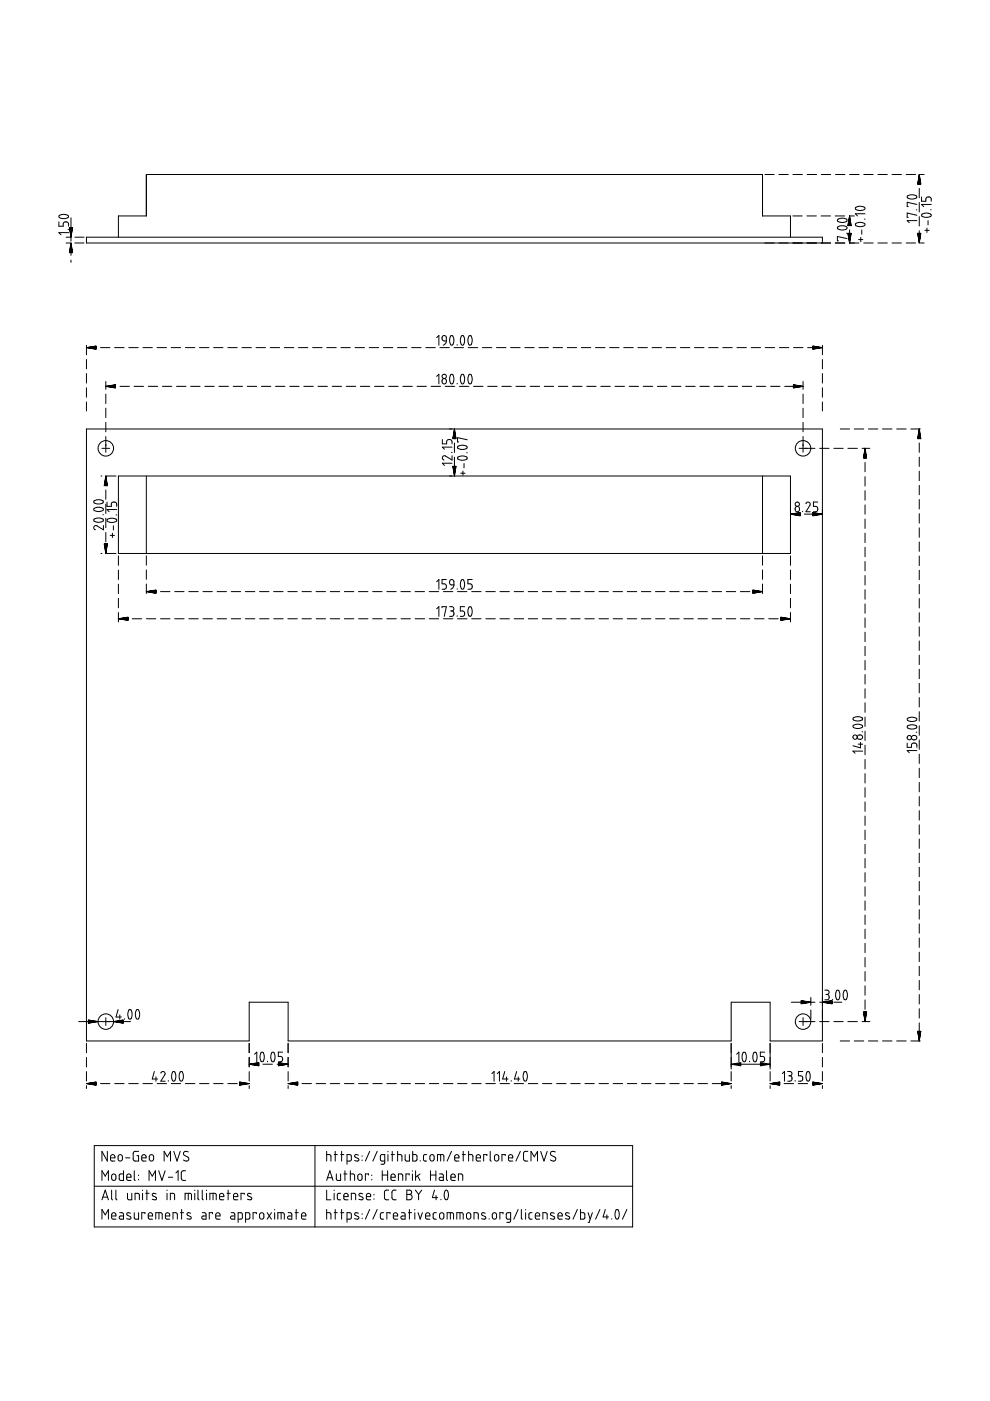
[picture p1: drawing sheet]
<svg xmlns="http://www.w3.org/2000/svg" width="210mm" height="297mm" viewBox="0 0 210 297" stroke-linecap="round" stroke-linejoin="round" font-family="sans-serif">
<g fill="none" stroke="#000" stroke-width=".21">
<path d="M162.2 37h1.9M165.1 37h2M168.1 37h2M171.1 37h2M174.1 37h2M177.1 37h2M180.1 37h2M183.1 37h2M186.1 37h2M189.1 37h2M192.1 37h2M194.9 37v1.9"/>
<path d="M194.9 39.9v2M195.1 37h.8M12.5 47.1v.9h.9v-.6l.3-.3h.5l.2 .1 .1 .8M12.6 45.7l.8-.3 .9 .2a.37 .37 0 0 1 .2 .5 .37 .37 0 0 1-.5 .2l-1.2-.1-.3-.2zM14 51.5h.9M14 50.3h.9M14.4 48.6h.1M14.5 49.3h-2l.4 .5M15 46.2v1.9M15 49.1v2M15 52.1v2M15 55.1v.5"/>
<path d="M15.9 51.5h1.9M15.9 50.3h1.9M25.1 50.3v-4.5h5.9v-8.8h130.7v8.8h5.9v4.5M168.1 45.8h2M171.1 45.8h2M174.1 45.8h2M174.4 51.5v-1.2h-156.1v1.2h157.8M177.1 51.5h2M177.1 45.8h2M177.6 48.1l.8-.2 .9 .1a.38 .38 0 0 1 .3 .5 .38 .38 0 0 1-.5 .2l-.7 .1-.5-.2a.3 .3 0 0 1-.3-.1 .3 .3 0 0 1 0-.4zM177.7 46.5l.8-.3 .9 .2a.38 .38 0 0 1 .1 .5 .38 .38 0 0 1-.5 .2l-1.1-.1a.31 .31 0 0 1-.3-.2 .31 .31 0 0 1 .1-.3zM179.5 49.4h.1"/>
<path d="M179.6 50.6l-2.1-.5v1h.3M180.1 51.5h2M180.1 45.8h1M180.1 45.8v2M180.1 48.7v2M181.4 47.4l.9-.3 .8 .2a.39 .39 0 0 1 .2 .5 .39 .39 0 0 1-.5 .2l-1.1-.1-.3-.1zM181.4 44l.7-.3 1 .2a.36 .36 0 0 1 .3 .4 .36 .36 0 0 1-.5 .3h-.7l-.6-.1-.2-.2zM182 50.8h.9M182.5 50.3v.9M182.7 48.7v1M183.1 51.5h2M183.3 46.5h.1"/>
<path d="M183.4 45.3h-2l.4 .5M186.1 51.5h2M189.1 51.5h2M192.1 51.5h2M192.4 41.6l.8-.3 .8 .1a.38 .38 0 0 1 .4 .5 .38 .38 0 0 1-.6 .2l-.6 .1-.6-.1-.2-.2zM194.3 44.5h.1M194.4 43.3l-2.1-.4v.9h.3M194.4 45.6l-2.1-.4v.9h.3M194.4 46.8h-2.1l.5 .4M194.9 42.9v2M194.9 45.9v2M194.9 48.9v2"/>
<path d="M195.1 51.5h.8M195.4 41.8v.9h.9v-.6l.3-.3h.5l.3 .1v.8M195.5 45.4l.8-.2 .9 .1a.43 .43 0 0 1 .1 .6 .43 .43 0 0 1-.5 .2l-1.1-.1a.32 .32 0 0 1-.3-.2 .32 .32 0 0 1 .1-.4zM196.1 48.8h.9M196.5 48.4v.9M196.8 46.8v.9M197.3 44.5h.1M197.4 43.3h-2l.5 .5M18.3 73.2v2M18.3 76.2v2M18.3 79.2v2M18.3 73.7h2"/>
<path d="M21.3 73.7h2M24.3 73.7h2M27.3 73.7h2M30.3 73.7h2M33.3 73.7h2M36.3 73.7h2M39.3 73.7h2M42.3 73.7h2M45.3 73.7h2M48.3 73.7h2M51.3 73.7h2M54.3 73.7h2"/>
<path d="M57.3 73.7h2M60.3 73.7h2M63.3 73.7h2M66.3 73.7h2M69.3 73.7h2M72.3 73.7h2M75.3 73.7h2M78.3 73.7h2M81.3 73.7h2M84.3 73.7h2M87.3 73.7h2M90.3 73.7h2"/>
<path d="M92.6 71.6l.4-.5v2.1M92.6 79.8l.4-.4v2M93.3 73.7h2M93.8 71.3l.3-.2 .5 .2v1h-.5l-.3-.2zM94.6 72.3l-.1 .5-.5 .4M95.5 71.2a.53 .53 0 0 1 .6 .2 .53 .53 0 0 1 .1 .6l-.1 .8a.39 .39 0 0 1-.5 .4 .39 .39 0 0 1-.2-.6l-.1-.7zM95.5 79.5a.53 .53 0 0 1 .6 .1 .53 .53 0 0 1 .1 .6l-.1 .8a.39 .39 0 0 1-.5 .4 .39 .39 0 0 1-.2-.5l-.1-.8zM96.3 73.7h2M96.9 73.1v.1M97.8 71.2a.54 .54 0 0 1 .6 .2 .54 .54 0 0 1 .1 .6l-.1 .8a.39 .39 0 0 1-.5 .4 .39 .39 0 0 1-.2-.6l-.1-.8zM97.8 79.5a.54 .54 0 0 1 .6 .1 .54 .54 0 0 1 .1 .6l-.1 .8a.39 .39 0 0 1-.5 .4 .39 .39 0 0 1-.2-.5l-.1-.8zM99.3 73.7h2"/>
<path d="M99.4 71.2a.59 .59 0 0 1 .7 .8l-.1 .8a.38 .38 0 0 1-.5 .4 .38 .38 0 0 1-.2-.6l-.1-.7zM99.4 79.4a.59 .59 0 0 1 .7 .8l-.1 .8a.38 .38 0 0 1-.5 .4 .38 .38 0 0 1-.2-.5l-.1-.8zM102.3 73.7h2M105.3 73.7h2M108.3 73.7h2M111.3 73.7h2M114.3 73.7h2M117.3 73.7h2M120.3 73.7h2M123.3 73.7h2M126.3 73.7h2M129.3 73.7h2"/>
<path d="M132.2 73.7h2.1M135.3 73.7h2M138.3 73.7h2M141.2 73.7h2.1M144.3 73.7h2M147.3 73.7h1.9M150.2 73.7h2.1M153.2 73.7h2.1M156.3 73.7h1.9M159.3 73.7h1.9M162.2 73.7h2.1M165.2 73.7h2"/>
<path d="M168.3 73.7h1.9M171.2 73.7h2M174.2 73.7h.2M174.4 73.2v2M174.4 76.2v2M174.4 79.2v2M18.3 91h156.1v129.7h-11.1v-8.2h-8.3v8.2h-93.9v-8.2h-8.3v8.2h-34.5zM18.3 82.2v2M18.3 85.2v1.9M21.6 95.1h1.7M22.4 80.9v1.6M22.4 83.5v2.1"/>
<path d="M22.4 86.6v1.9M22.4 89.5v2M22.4 92.5v3.4M22.4 81.9h2M25.4 81.9h2M28.4 81.9h2M31.4 81.9h2M34.4 81.9h2M37.4 81.9h2M40.4 81.9h2M43.4 81.9h2M46.4 81.9h2"/>
<path d="M49.4 81.9h2M52.4 81.9h2M55.4 81.9h2M58.4 81.9h2M61.4 81.9h2M64.4 81.9h2M67.4 81.9h2M70.4 81.9h2M73.4 81.9h2M76.4 81.9h2M79.4 81.9h2M82.4 81.9h2"/>
<path d="M85.4 81.9h2M88.4 81.9h2M91.4 81.9h2M93.8 93.2v.9h.9v-.6l.4-.3 .6 .1 .1 .8M93.9 80.3h.4l.3 .3v.5l-.3 .3h-.3l-.2-.2-.1-.6zM94.4 81.9h2M95.7 95.9h.1M95.8 96.6v.9l-1.4-.9-.4 .1-.2 .5 .3 .3M95.8 98.2h-2l.4 .5M95.8 94.8h-2l.4 .4M96.4 90.9v2M96.4 93.9v2"/>
<path d="M96.4 96.9v2M96.4 99.9v1M96.9 81.3v.1M97.1 96.9l.8-.2 .8 .1a.38 .38 0 0 1 .3 .5 .38 .38 0 0 1-.5 .2h-1.1a.34 .34 0 0 1-.3-.2 .34 .34 0 0 1 0-.4zM97.1 94.6l.8-.2 .9 .2a.36 .36 0 0 1 .2 .4 .36 .36 0 0 1-.4 .2l-.8 .1-.5-.2a.3 .3 0 0 1-.3-.1 .3 .3 0 0 1 .1-.4zM97.4 81.9h2M98.1 99.9v.9M98.4 98.3v.9M99 96h.1M99.1 93.2l-2.1-.4v.9h.2M100.4 81.9h2M103.4 81.9h2"/>
<path d="M106.4 81.9h2M109.4 81.9h2M112.4 81.9h2M115.4 81.9h2M118.4 81.9h2M121.4 81.9h2M124.4 81.9h2M127.4 81.9h2M130.4 81.9h2M133.4 81.9h2M136.4 81.9h2M139.4 81.9h2"/>
<path d="M142.4 81.9h2M145.4 81.9h2M148.4 81.9h2M151.4 81.9h2M154.4 81.9h2M157.4 81.9h2M160.4 81.9h2M163.4 81.9h2M166.4 81.9h2M169.4 81.9h.9M169.4 95.1h3.4M170.3 80.9v1.6"/>
<path d="M170.3 83.5v2.1M170.3 86.6v1.9M170.3 89.5v2M170.3 92.5v3.4M173.8 95.1h2M174.4 82.2v2M174.4 85.2v1.9M176.8 95.1h2M178.2 91h1.9M179.8 95.1h2M181.1 91h2M182.8 95.1h1.6"/>
<path d="M183.4 95v2M183.4 98v2M184.1 91h2M187.1 91h2M190.1 91h2M193.1 91h2M194.9 91v1.9M194.9 93.9v2M194.9 96.9v2M194.9 99.9v2M19.9 110.1l.7-.3 1 .1a.39 .39 0 0 1 .3 .5 .39 .39 0 0 1-.5 .3l-1.2-.1-.3-.2zM19.9 107.8l.8-.3 .9 .2a.36 .36 0 0 1 .3 .4 .36 .36 0 0 1-.5 .3l-.7 .1-.6-.2-.2-.2z"/>
<path d="M19.9 106.2l.9-.3 .8 .2a.39 .39 0 0 1 .3 .4 .39 .39 0 0 1-.5 .3l-1.2-.1-.3-.1zM21.4 117.3h.2M21.4 100.9h.2M21.8 109.1h.1M21.9 111.4v.9l-1.5-.9-.3 .1-.2 .3v.3l.3 .2M22.4 100.9v2M22.4 103.9v2M22.4 106.9v2M22.4 109.9v2M22.4 112.9v2M22.4 115.9v1.4M22.6 117.3h2"/>
<path d="M22.6 100.9h2M22.7 106.4v1h.9v-.7l.4-.3 .6 .2 .1 .8M22.7 110.2l.7-.3 1 .1a.39 .39 0 0 1 .3 .5 .39 .39 0 0 1-.5 .2h-1.2l-.3-.3zM23.4 113.5h.9M23.8 113.1v.9M24 111.5v.9M24.6 109.2h.1M24.7 108h-2l.4 .5M25.1 100.9h142.5v16.4h-142.5zM25.1 117.9v2M31 100.9v16.4M31 117.9v1.9"/>
<path d="M97.7 100.3h.9M161.7 100.9v16.4M161.7 117.9v1.9M167.6 117.9v2M167.6 109h1.9M168.7 107.5l.4-.1 .3 .2 .1 .5-.2 .3-.3 .1-.3-.2zM170.2 108.4v.1M170.5 109h2.1M170.9 106.8l.1-.2 .4-.2 .4 .4-.9 1.7h.9M173.4 106.4h-.9v1h.6l.3 .3-.2 .7-.7 .1M173.5 109h.9M183.4 101v2"/>
<path d="M183.4 104v2M183.4 107v2M183.4 110v2M183.4 113v2M183.4 116v2M183.4 119v2M194.9 102.9v2M194.9 105.9v2M194.9 108.9v2M194.9 111.9v2M194.9 114.9v2M194.9 117.9v2"/>
<path d="M25.1 120.9v2M25.1 123.9v2M25.1 126.9v2M25.1 129.9v2M25.1 131.2h2M28 131.2h2M31 120.8v2M31 123.8v2M31 125.4h2M31.1 131.2h1.9M34 131.2h2M34 125.4h2"/>
<path d="M37 131.2h2M37 125.4h2M40 125.4h2M40 131.2h2M43 131.2h2M43 125.4h2M46 131.2h2M46 125.4h2M49 125.4h2M49 131.2h2M52 131.2h2M52 125.4h2"/>
<path d="M55 131.2h2M55 125.4h2M58 125.4h2M58 131.2h2M61 131.2h2M61 125.4h2M64 131.2h2M64 125.4h2M67 125.4h2M67 131.2h2M70 131.2h2M70 125.4h2"/>
<path d="M73 131.2h2M73 125.4h2M76 125.4h2M76 131.2h2M79 131.2h2M79 125.4h2M82 131.2h2M82 125.4h2M85 125.4h2M85 131.2h2M88 131.2h2M88 125.4h2"/>
<path d="M91 131.2h2M91 125.4h2M92.6 123.3l.4-.4v2M92.6 129.1l.4-.5v2.1M93.7 128.9v-.3h.9l-.4 2.1M94 125.4h2M94 131.2h2M94.6 122.9h-.9v.9h.7l.2 .4-.1 .6-.8 .1M95.3 128.6h.6l.3 .3-.1 .5-.3 .1M95.4 123l.3-.1 .4 .1 .1 1h-.5l-.3-.2-.1-.5zM95.5 129.5h.3M95.8 129.5l.4 .4v.4l-.3 .4h-.6"/>
<path d="M96.2 124l-.2 .6-.5 .3M96.9 124.8v.1M96.9 130.6v.1M97 131.2h2M97 125.4h2M97.9 122.9h.3l.2 .4 .1 .8-.1 .6a.38 .38 0 0 1-.6 .2 .38 .38 0 0 1-.1-.5l-.1-.8zM98.5 128.6h-.9v.9l.6 .1 .3 .3-.1 .6-.8 .2M99.4 128.7a.59 .59 0 0 1 .7 .8l-.1 .8a.38 .38 0 0 1-.5 .4 .38 .38 0 0 1-.2-.6l-.1-.7zM100 131.2h2M100 125.4h2M100.1 122.9h-.9v.9h.7l.2 .4-.2 .7h-.7M103 125.4h2"/>
<path d="M103 131.2h2M106 131.2h2M106 125.4h2M109 131.2h2M109 125.4h2M112 125.4h2M112 131.2h2M115 131.2h2M115 125.4h2M118 131.2h2M118 125.4h2M121 125.4h2"/>
<path d="M121 131.2h2M124 131.2h2M124 125.4h2M127 131.2h2M127 125.4h2M130 125.4h2M130 131.2h2M133 131.2h2M133 125.4h2M136 131.2h2M136 125.4h2M139 125.4h2"/>
<path d="M139 131.2h2M142 131.2h2M142 125.4h2M145 131.2h2M145 125.4h2M148 125.4h2M148 131.2h2M151 131.2h2M151 125.4h2M154 131.2h2M154 125.4h2M157 125.4h2"/>
<path d="M157 131.2h2M160 131.2h2M160 125.4h1.7M161.7 120.8v2M161.7 123.8v2M163 131.2h2M166 131.2h1.6M167.6 120.9v2M167.6 123.9v2M167.6 126.9v2M167.6 129.9v2M183.4 122v2"/>
<path d="M183.4 125v2M183.4 128v2M183.4 131v2M183.4 134v2M183.4 137v2M194.9 120.9v2M194.9 123.9v2M194.9 126.9v2M194.9 129.9v2M194.9 132.9v2M194.9 135.9v2M194.9 138.9v2"/>
<path d="M180.9 152.2l.7-.2 1 .1a.36 .36 0 0 1 .3 .4 .36 .36 0 0 1-.5 .3l-.7 .1-.6-.2-.3-.2zM180.9 153.8l.8-.3 .9 .2a.37 .37 0 0 1 .3 .5 .37 .37 0 0 1-.5 .2l-1.3-.1-.3-.2zM181.9 156l.7-.1 .3 .2v.3l-.3 .3h-.5l-.3-.2zM182 157.8h.9M182.4 157.4v1.2l-1.6-.5M182.8 155.2h.1M182.9 159.3h-2.1l.5 .4M183.4 140v2M183.4 143v2M183.4 146v2M183.4 149v2M183.4 152v2"/>
<path d="M183.4 155v2M183.4 158v2M192.3 157.5v1h1v-.7l.3-.3 .6 .1 .2 .9M192.4 152.4l.8-.3 .8 .1a.38 .38 0 0 1 .4 .5 .38 .38 0 0 1-.6 .2l-1.2-.1-.2-.1zM192.4 153.9l.7-.2 .9 .1a.39 .39 0 0 1 .4 .5 .39 .39 0 0 1-.6 .2h-1.1l-.3-.3zM193.4 156.1l.3-.2 .5 .1 .2 .3-.1 .3-.2 .2h-.6l-.2-.3zM194.3 155.3h.1M194.4 159.1h-2.1l.5 .5M194.9 141.9v2M194.9 144.9v2M194.9 147.9v2M194.9 150.9v2"/>
<path d="M194.9 153.9v2M194.9 156.9v2M194.9 159.9v2M183.4 161v2M183.4 164v2M183.4 167v2M183.4 170v2M183.4 173v2M183.4 176v2M183.4 179v2M194.9 162.9v2M194.9 165.9v2"/>
<path d="M194.9 168.9v2M194.9 171.9v2M194.9 174.9v2M194.9 177.9v2M183.4 182v2M183.4 185v2M183.4 188v2M183.4 191v2M183.4 194v2M183.4 197v2M194.9 180.9v2M194.9 183.9v2"/>
<path d="M194.9 186.9v2M194.9 189.9v2M194.9 192.9v2M194.9 195.9v2M194.9 198.9v2M16.7 216.6h2M19.7 216.6h5M22.4 215.8v1.6M25 214l-.4 1.6h1.1M25.4 215.2v.9M25.7 216.6h2M26.4 216v.1"/>
<path d="M27.4 214.1a.64 .64 0 0 1 .6 .8l-.1 .9a.38 .38 0 0 1-.6 .2 .38 .38 0 0 1-.1-.5l-.1-.7zM29 214.1a.64 .64 0 0 1 .6 .8l-.1 .8a.39 .39 0 0 1-.5 .4 .39 .39 0 0 1-.2-.6l-.1-.7zM167.8 212.5h2M169.4 216.6h3.4M170.3 215.8v1.6M170.8 212.5h2M171.9 211.5v1.6M171.9 214.1v2M173.8 216.6h2M173.8 212.5h2M174.9 209.9l.6 .1 .3 .2-.1 .5-.4 .1M175.1 210.8h.2"/>
<path d="M175.3 210.8l.4 .3 .1 .5-.4 .4h-.5M176.5 211.9v.1M176.8 212.5h1.7M176.8 216.6h2M177.4 210a.52 .52 0 0 1 .5 .2 .52 .52 0 0 1 .2 .5l-.1 .9a.39 .39 0 0 1-.5 .4 .39 .39 0 0 1-.3-.6v-.6zM179 210a.54 .54 0 0 1 .6 .2 .54 .54 0 0 1 .1 .6l-.2 .9a.38 .38 0 0 1-.5 .2 .38 .38 0 0 1-.2-.5v-.7zM179.8 216.6h2M182.8 216.6h1.6M183.4 200v2M183.4 203v2M183.4 206v2M183.4 209v2"/>
<path d="M183.4 212v2M183.4 215v1.6M194.9 201.9v2M194.9 204.9v2M194.9 207.9v2M194.9 210.9v2M194.9 213.9v2M194.9 216.9v2M194.9 219.9v.8M18.3 221.2v2M18.3 224.2v2M18.3 227.2v2"/>
<path d="M18.3 230.2v.6M18.3 229.7h2M21.3 229.7h2M24.3 229.7h2M27.3 229.7h2M30.3 229.7h2M32.7 227.2l-.4 1.6h1.1M33.1 228.3v.9M33.3 229.7h2M34.1 227.5l.2-.3h.3l.4 .4-.9 1.6h.9M35.7 229.1v.1M36.3 229.7h2"/>
<path d="M36.6 227.3a.58 .58 0 0 1 .6 .2 .58 .58 0 0 1 .1 .6l-.1 .8a.39 .39 0 0 1-.5 .3 .39 .39 0 0 1-.3-.5v-.8zM38.2 227.3v-.1a.64 .64 0 0 1 .7 .9l-.1 .8a.38 .38 0 0 1-.5 .3 .38 .38 0 0 1-.3-.5v-.7zM39.3 229.7h2M42.3 229.7h2M45.3 229.7h2M48.3 229.7h2M51.3 229.7h1.5M52.8 221.2v2M52.8 224.2v2M52.8 227.2v2M52.8 230.2v.6M52.8 225.6h2"/>
<path d="M54 223.5l.4-.4v2M55.4 223.2a.58 .58 0 0 1 .5 .2 .58 .58 0 0 1 .1 .6l-.1 .8a.39 .39 0 0 1-.5 .3 .39 .39 0 0 1-.2-.5l-.1-.6zM55.8 225.6h2M56.7 225v.1M57.7 223.2v-.1a.64 .64 0 0 1 .6 .9l-.1 .8a.36 .36 0 0 1-.5 .3 .36 .36 0 0 1-.2-.5l-.1-.7zM58.8 225.6h1.9M59.9 223.1h-.9v.9h.6l.3 .4-.2 .7h-.7M61.1 221.2v2M61.1 224.2v2M61.1 227.2v2M61.1 230.2v.6M61.1 229.7h1.9"/>
<path d="M64 229.7h2M67 229.7h2M70 229.7h2M73 229.7h2M76 229.7h2M79 229.7h2M82 229.7h2M85 229.7h2M88 229.7h2M91 229.7h2M94 229.7h2M97 229.7h2"/>
<path d="M100 229.7h2M103 229.7h2M104.3 227.6l.5-.4v2M105.4 227.6l.5-.4v2M106 229.7h2M107 227.2l-.4 1.6h1.1M107.4 228.3v.9M108.4 229.1v.1M109 229.7h2M109.5 227.2l-.4 1.6h1.1M109.9 228.3v.9M111.1 227.3a.59 .59 0 0 1 .6 .2 .59 .59 0 0 1 .1 .6l-.1 .8a.38 .38 0 0 1-.5 .3 .38 .38 0 0 1-.2-.5l-.1-.7z"/>
<path d="M112 229.7h2M115 229.7h2M118 229.7h2M121 229.7h2M124 229.7h2M127 229.7h2M130 229.7h2M133 229.7h2M136 229.7h2M139 229.7h2M142 229.7h2M145 229.7h2"/>
<path d="M148 229.7h2M151 229.7h2M154 229.7h1M155 221.2v5.5M155 227.2v2M155 230.2v.6M155 225.6h8.3M156.2 223.5l.5-.4v2M157.6 223.2v-.1a.64 .64 0 0 1 .6 .9l-.1 .8a.38 .38 0 0 1-.5 .3 .38 .38 0 0 1-.2-.5l-.1-.7zM158.9 225v.1M159.9 223.2a.59 .59 0 0 1 .6 .7l-.1 .9a.38 .38 0 0 1-.5 .3 .38 .38 0 0 1-.2-.5l-.1-.7zM162.1 223.1h-.9v.9h.6l.3 .3-.1 .7-.8 .1"/>
<path d="M163.3 221.2v5.5M163.3 227.2v2M163.3 230.2v.6M163.3 229.7h1.9M165.9 227.6l.4-.4v2M166.2 229.7h2.1M167 227.2h.6l.3 .2v.5l-.5 .2M167.2 228.1h.2M167.4 228.1l.4 .2 .1 .6-.3 .3h-.6M168.6 229.1v.1M169.2 229.7h2M170.2 227.2h-.9v.9h.6l.3 .4-.2 .7h-.7"/>
<path d="M171.1 227.3a.58 .58 0 0 1 .6 .2 .58 .58 0 0 1 .1 .6l-.1 .8a.36 .36 0 0 1-.5 .3 .36 .36 0 0 1-.2-.5l-.1-.7zM172.2 229.7h2M174.4 221.2v2M174.4 224.2v2M174.4 227.2v2M174.4 230.2v.6M178.2 220.7h1.9M181.1 220.7h2M184.1 220.7h2M187.1 220.7h2M190.1 220.7h2M193.1 220.7h2"/>
<path d="M20 242.9h114.1v17.2h-114.1zM20 251.5h114.1M21.6 250.3v-2.1l.7 1.2 .7-1.2v2.1M21.6 258.5v-2.1l.7 1.2 .7-1.2v2.1M21.6 254.4l.7-2.1 .7 2.1M21.8 253.8h1M22.8 244.1v2.1l-1.2-2.1v2.1M23.4 245.5h1l-.2-.6-.3-.1-.3 .1-.2 .9 .3 .4h.7M23.7 252.3v1.9l.2 .2M23.7 257.8h.9l-.1-.5-.4-.2-.4 .2v.9l.2 .3h.7M23.7 249.1l.5-.2 .3 .3 .1 .7-.3 .3-.3 .1-.3-.2zM24.6 252.3v1.9l.2 .2"/>
<path d="M25.2 244.9l.4-.1 .4 .4-.1 .7-.3 .3-.4-.1-.1-.2-.1-.7zM25.4 257.1l.7 .2 .1 1.2h-.7l-.2-.2a.33 .33 0 0 1 .3-.5h.6M26.2 248.2v2.1h-.7l-.2-.3v-.9l.3-.2h.6M26.6 245.5h.9M26.9 249.6h.9l-.1-.6-.4-.1-.4 .2v.9l.2 .3h.7M27 253v1.1l.3 .3h.6v-1.4M27.7 257.2l-.4-.1a.29 .29 0 0 0-.4 .2 .29 .29 0 0 0 .1 .4l.6 .3a.37 .37 0 0 1 0 .5 .37 .37 0 0 1-.5-.1h-.2M28.5 248.2v1.9l.2 .2M28.5 257.1v1.1l.2 .3h.7v-1.4M28.6 254.4v-1.4l.9 .2v1.2M29.4 244.1h-.9l-.2 .3-.1 1.4 .2 .3 1 .1v-1.2h-.4M29.4 249.1v.2"/>
<path d="M29.4 250v.2M30.1 245.5h.9l-.2-.6-.3-.1-.4 .2v.9l.2 .3h.7M30.2 252.3v.1M30.2 253v1.4M30.7 257.3v-.2h-.6v1.4M30.9 253h.7M31.1 252.3v2.1M31.4 257.8h.9l-.1-.6-.4-.1-.3 .2-.1 .9 .3 .3h.6M31.6 250.3v-2.1l.7 1.2 .7-1.2v2.1M31.8 244.9l.4-.1 .4 .3v.7l-.3 .3h-.4l-.2-.3zM33 258.5v-1.4h1.1l.2 .2 .1 1.2M33.1 253.1l-.4-.1a.29 .29 0 0 0-.4 .2 .29 .29 0 0 0 .1 .4l.6 .3a.38 .38 0 0 1 0 .5 .38 .38 0 0 1-.6-.1h-.1"/>
<path d="M33.7 248.2l.6 2.1 .7-2.1M33.7 257.1v1.4M34.8 246.2v-2.1l.7 1.2 .7-1.2v2.1M35.1 257.8h.9l-.1-.5-.4-.2-.3 .2-.1 .9 .2 .3h.7M35.4 252.3v.1M35.4 253v1.4M35.7 249.6h.9M36.1 254.4v-1.4l.9 .2v1.2M36.7 258.5v-1.4l.8 .2 .1 1.2M36.9 244.1l.6 2.1 .7-2.1M37.3 248.7l.5-.5v2.1M38.3 257.1h.6"/>
<path d="M38.5 256.4v2.1M39.2 254.4v-1.4l1.3 .1 .1 1.3M39.3 248.2h-.6l-.3 .4 .1 1.5 .2 .2h.6M39.9 244.2l-.7-.1-.3 .4v.2l1 .7 .1 .6-.6 .2-.5-.3M39.9 253v1.4M40.4 257.2l-.4-.1a.29 .29 0 0 0-.3 .2 .29 .29 0 0 0 .1 .4l.6 .2a.36 .36 0 0 1 0 .6 .36 .36 0 0 1-.5-.1h-.3M41.3 252.3v.1M41.3 253v1.4M42 252.3v1.9l.2 .2M42.9 252.3v1.9l.2 .2M42.9 257.1h.6l.2 .3v1.1h-.7a.34 .34 0 0 1-.2-.4 .34 .34 0 0 1 .3-.3h.6M43.8 252.3v.1"/>
<path d="M43.8 253v1.4M44.5 254.4v-1.4l1.2 .1 .1 1.3M45.1 257.3v-.2h-.7v1.4M45.2 253v1.4M45.7 257.8h1l-.2-.6-.4-.1-.3 .2-.1 .9 .3 .3h.7M46.5 253.7h1l-.2-.6-.4-.1-.3 .2-.1 .9 .3 .3h.7M48.1 253h.7M48.4 252.3v2.1M49 257.1h.6l.2 .3v1.1h-.6a.34 .34 0 0 1-.3-.4 .34 .34 0 0 1 .3-.3h.6M49.5 253.7h.9l-.1-.6-.4-.1-.3 .2-.1 .9 .3 .3h.6M50.5 258.5h.6l.2-.2 .1-.9-.2-.2-.7-.1v2.1M51.8 253.2v-.2h-.7v1.4"/>
<path d="M52.1 258.5h.6l.2-.2 .1-.9-.2-.2-.7-.1v2.1M53.3 253.1l-.4-.1a.29 .29 0 0 0-.4 .2 .29 .29 0 0 0 .1 .4l.6 .2a.36 .36 0 0 1 0 .6 .36 .36 0 0 1-.5-.1h-.2M54.4 257.3v-.2h-.7v1.4M55.1 257.3l.4-.2 .4 .3v.7l-.2 .4h-.4l-.2-.3zM56.6 257.1l1 1.4M57.6 257.1l-1 1.4M58.2 256.4v.1M58.2 257.1v1.4M58.9 258.5v-1.4h1.1l.2 .2 .1 1.2M59.6 257.1v1.4M61.1 257.1h.6l.2 .3v1.1l-.8-.1a.34 .34 0 0 1-.1-.4 .34 .34 0 0 1 .3-.2h.6M62.6 257.1h.6"/>
<path d="M62.8 256.4v2.1M63.9 257.8h1l-.2-.5-.3-.2-.3 .1-.2 .9 .3 .4h.7M66.8 242.9v17.2M69.3 244.8l.8 .1 .1 1.3M69.3 257.1l.8 .2 .1 1.2M69.3 252.3v2.1h.9M69.3 244.1v2.1M69.3 256.4v2.1M69.3 250.3l.6-2.1 .7 2.1M69.4 249.7h1M70.8 257.1h.7M70.8 244.8h.7"/>
<path d="M70.8 252.3v.1M70.8 253v1.4M71.1 244.1v2.1M71.1 256.4v2.1M71.3 248.9v1.1l.3 .3h.6v-1.4M72.2 253h-.4l-.3 .3 .1 .9 .6 .2M72.2 257.1h.7M72.2 244.8h.7M72.4 244.1v2.1M72.4 256.4v2.1M72.9 253.7h.9l-.2-.6-.3-.1-.3 .2-.1 .9 .3 .3h.6M72.9 248.9h.7"/>
<path d="M73.1 248.2v2.1M73.6 246.2h.6l.2-.2 .1-.9-.2-.3h-.7v2M73.6 258.5h.6l.2-.2 .1-.9-.2-.3h-.7v2.1M74.3 248.9l.8 .1 .1 1.3M74.3 248.2v2.1M74.5 254.4v-1.4l.9 .2v1.2M76 244.9l-.4-.1a.29 .29 0 0 0-.4 .2 .29 .29 0 0 0 .1 .3l.6 .3a.36 .36 0 0 1 .1 .6 .36 .36 0 0 1-.6-.1h-.2M76 257.2l-.4-.1a.29 .29 0 0 0-.4 .2 .29 .29 0 0 0 .1 .4l.6 .2a.36 .36 0 0 1 .1 .6 .36 .36 0 0 1-.6-.1h-.2M76 249l.4-.1 .4 .3v.7l-.4 .4-.5-.3v-.7zM76.8 245v.2M76.8 245.9v.2M76.8 257.3v.2"/>
<path d="M76.8 258.3v.1M76.9 253.1l-.4-.1a.29 .29 0 0 0-.4 .2 .29 .29 0 0 0 .2 .4l.5 .2a.36 .36 0 0 1 .1 .6 .36 .36 0 0 1-.6-.1h-.2M77.7 253.7h.9l-.1-.5-.3-.2-.4 .1-.1 1 .3 .3h.6M78.1 249.1v-.2h-.6v1.4M78.4 244.1l-.9 2.1M78.4 256.4l-.9 2.1M78.8 249.1v.2M78.8 250v.2M79.3 253.2v.2M79.3 254.1v.2M80 244.1l-.9 2.1M80 256.4l-.9 2.1"/>
<path d="M81 248.2v2.1M81 249.1h1.2M81.3 257.1l-.5 .1-.2 .3 .1 .8 .6 .2M81.6 246.2h-.7l-.2-.2-.1-.8 .2-.3 .8-.1v1.7l-.3 .3h-.5M82.2 248.2v2.1M82.3 244.1v.1M82.3 244.8v1.4M82.4 252.3h-.6l-.3 .4 .1 1.5 .3 .2h.5M82.7 257.3v-.2h-.7v1.4M82.9 249.6h.9l-.1-.6-.3-.1-.4 .1-.1 1 .2 .3h.7M82.9 244.8h.7M83.2 244.1v2.1"/>
<path d="M83.4 257.8h.9l-.1-.6-.4-.1-.3 .2-.1 .9 .3 .3h.6M84 252.3h-.6l-.3 .5 .1 1.4 .3 .2h.5M84.3 244.8l.9 .1v1.3M84.3 244.1v2.1M84.5 250.3v-1.4l.8 .1 .1 1.3M85.1 257.1h.6l.2 .3v1.1h-.7a.34 .34 0 0 1-.2-.4 .34 .34 0 0 1 .3-.3h.6M85.9 244.8v1.1l.3 .3h.6v-1.4M86.3 252.3h.7l.2 .3v.4l-.4 .2 .4 .2 .2 .3-.1 .4-.3 .3h-.7zM86.3 253.2h.5M86.6 257.1h.7M86.8 249.1v-.2h-.7v1.4M86.8 256.4v2.1"/>
<path d="M87.4 248.2v.1M87.4 248.9v1.4M87.5 244.1v2.1h.7l.2-.3v-.9l-.2-.2h-.7M87.9 256.4v.1M87.9 257.1v1.4M88.1 252.3l.7 .9M88.1 248.2v2.1M88.5 249.3l.5 1M88.6 257.1l.5 1.4 .5-1.4M88.8 253.2v1.2M89 248.9l-.9 .7M89.1 246.1v.1"/>
<path d="M89.4 252.3l-.6 .9M90.2 257.8h.9l-.1-.5-.3-.2-.4 .2-.1 .9 .3 .3h.6M90.5 244.8h-.5l-.2 .2v1l.2 .2h.5M91.3 249.1h1.1M91.3 248.2v2.1M91.3 244.9l.4-.1 .4 .3v.7l-.3 .3h-.4l-.2-.3zM92.1 252.3l-.4 1.6h1.1M92.4 248.2v2.1M92.5 253.5v.9M92.5 257.1h-.4l-.3 .2 .1 1 .2 .2h.4M92.8 246.2v-1.4l1.2 .1 .1 1.3M93.2 248.9l.7 .1 .1 1.3-.8-.1a.33 .33 0 0 1-.1-.4 .33 .33 0 0 1 .3-.2h.6"/>
<path d="M93.3 257.3l.4-.2 .4 .4v.6l-.3 .4-.3-.1-.3-.3zM93.4 244.8v1.4M93.5 254.3v.1M94.4 252.4a.54 .54 0 0 1 .7 .7l-.1 .9a.39 .39 0 0 1-.5 .4 .39 .39 0 0 1-.3-.6v-.6zM94.7 248.2v1.8l.2 .3M94.8 258.5v-1.4l1.3 .1 .1 1.3M95.5 257.1v1.4M95.6 249.6h.9l-.1-.6-.3-.1-.4 .1-.1 .9 .3 .4h.6M95.7 244.1l-.9 2.1M96.4 245.5h.9l-.1-.6-.4-.1-.3 .2-.1 .9 .3 .3h.6M96.9 258.5v-1.4l1.2 .1 .1 1.3M97.2 250.3v-1.4l.8 .1 .1 1.3"/>
<path d="M97.5 257.1v1.4M98 244.8h.7M98.2 244.1v2.1M99 257.3l.4-.2 .4 .3v.7l-.2 .3-.3 .1-.3-.2zM99.4 244.8l.8 .1 .1 1.3M99.4 244.1v2.1M100.5 258.5v-1.4l.8 .2 .1 1.2M101 245.5h.9l-.2-.6-.3-.1-.4 .2v.9l.2 .3h.7M102.9 257.2l-.4-.1a.29 .29 0 0 0-.4 .2 .29 .29 0 0 0 .2 .4l.5 .2a.36 .36 0 0 1 .1 .6 .36 .36 0 0 1-.6-.1h-.2M103.2 245v-.2h-.6v1.4M103.7 258.4v.1M103.9 244.1v1.9l.3 .2"/>
<path d="M104.5 257.2l.5-.1 .3 .4v.6l-.3 .4-.4-.1-.2-.3zM105 244.9l.3-.1 .4 .3v.8l-.3 .3-.3-.1-.2-.2-.1-.7zM106.7 257.3v-.2h-.7v1.4M107.1 245v-.2h-.7v1.4M107.8 245.5h.9l-.2-.6-.3-.1-.3 .2-.1 .9 .3 .3h.6M108.3 258.5h-.7l-.2-.2-.1-.8 .2-.3 .8-.1v1.8l-.3 .3h-.5M109.9 256.4l-1 2.1M110.3 244.1l-.9 2.1M110.5 256.4v1.9l.3 .2M111.4 256.4v.1M111.4 257.1v1.4M111.9 244.1h-.6l-.3 .4 .1 1.5 .2 .1 .6 .1"/>
<path d="M112.6 246.2v-2.1l.7 1.2 .7-1.2v2.1M112.8 257.1h-.4l-.3 .3 .1 .9 .6 .2M113.5 257.8h.9l-.1-.6-.3-.1-.4 .1-.1 .9 .3 .4h.6M114.6 244.1l.7 2.1 .7-2.1M115.1 258.5v-1.4l.9 .2v1.2M117.5 257.2l-.4-.1a.3 .3 0 0 0-.4 .2 .3 .3 0 0 0 .2 .4l.6 .3a.35 .35 0 0 1 0 .5 .35 .35 0 0 1-.6-.1h-.2M117.7 244.2l-.7-.1-.3 .5 .2 .3 .9 .5v.6l-.6 .2-.5-.3M118.3 257.8h.9l-.1-.6-.4-.1-.3 .2-.1 .9 .3 .3h.6M120.7 257.2l-.4-.1a.3 .3 0 0 0-.4 .2 .3 .3 0 0 0 .2 .4l.5 .3a.37 .37 0 0 1 0 .5 .37 .37 0 0 1-.5-.1h-.2M122.4 256.4l-.9 2.1M123.1 256.4v2.1l.7-.1 .2-.2-.1-.9-.8-.2M124.7 257.1l.4 1.4"/>
<path d="M125.6 257.1l-.7 2.1h-.2M127.2 256.4l-.9 2.1M128.3 256.4l-.4 1.6h1.1M128.7 257.6v.9M129.7 258.4v.1M130.6 256.5a.52 .52 0 0 1 .6 .2 .52 .52 0 0 1 .1 .5l-.1 .9a.39 .39 0 0 1-.5 .4 .39 .39 0 0 1-.2-.6l-.1-.6zM132.9 256.4l-.9 2.1"/>
<circle cx="94.2" cy="79.8" r=".46"/>
<circle cx="22.4" cy="95.1" r="1.64"/>
<circle cx="170.3" cy="95.1" r="1.64"/>
<circle cx="169" cy="106.9" r=".46"/>
<circle cx="181.3" cy="156.3" r=".46"/>
<circle cx="192.8" cy="156.4" r=".45"/>
<circle cx="22.4" cy="216.6" r="1.64"/>
<circle cx="170.3" cy="216.6" r="1.64"/>
</g>
<g fill="#000" stroke="#000" stroke-width=".21">
<path d="M194.9 37l.3 2.1h-.6zM14.7 48.2h.7l-.4 2.1zM15 51.5l.4 2.1h-.7zM180.1 45.8l.4 2h-.7zM179.8 49.5h.7l-.4 2zM194.6 49.5h.6l-.3 2zM18.3 73.7l2.1-.3v.6zM172.3 73.4l2.1 .3-2.1 .3zM22.4 81.9l2.1-.3v.7zM96.4 91l.3 2h-.7zM168.2 81.6l2.1 .3-2.1 .4zM183.4 95.1l.3 2h-.6z"/>
<path d="M194.9 91l.3 2h-.6zM22.4 100.9l.4 2.1h-.7zM22.1 115.3h.7l-.4 2zM96 98.9h.7l-.3 2zM167.6 109l2.1-.3v.7zM172.3 108.7l2.1 .3-2.1 .4zM25.1 131.2l2.1-.3v.6zM31 125.4l2.1-.3v.7zM159.6 125.1l2.1 .3-2.1 .4zM165.5 130.9l2.1 .3-2.1 .3zM18.7 216.3l2.1 .3-2.1 .3zM24.1 216.6l2-.3v.6z"/>
<path d="M169.9 212.2l2 .3-2 .3zM174.4 212.5l2-.3v.6zM183.1 214.5h.6l-.3 2.1zM18.3 229.7l2.1-.3v.7zM52.8 225.6l2.1-.3v.7zM50.8 229.4l2 .3-2 .4zM61.1 229.7l2-.3v.7zM59 225.3l2.1 .3-2.1 .4zM153 229.4l2 .3-2 .4zM155 225.6l2.1-.3v.7zM161.2 225.3l2.1 .3-2.1 .4zM163.3 229.7l2-.3v.7z"/>
<path d="M172.3 229.4l2.1 .3-2.1 .4zM194.6 218.7h.6l-.3 2z"/>
</g>
</svg>
